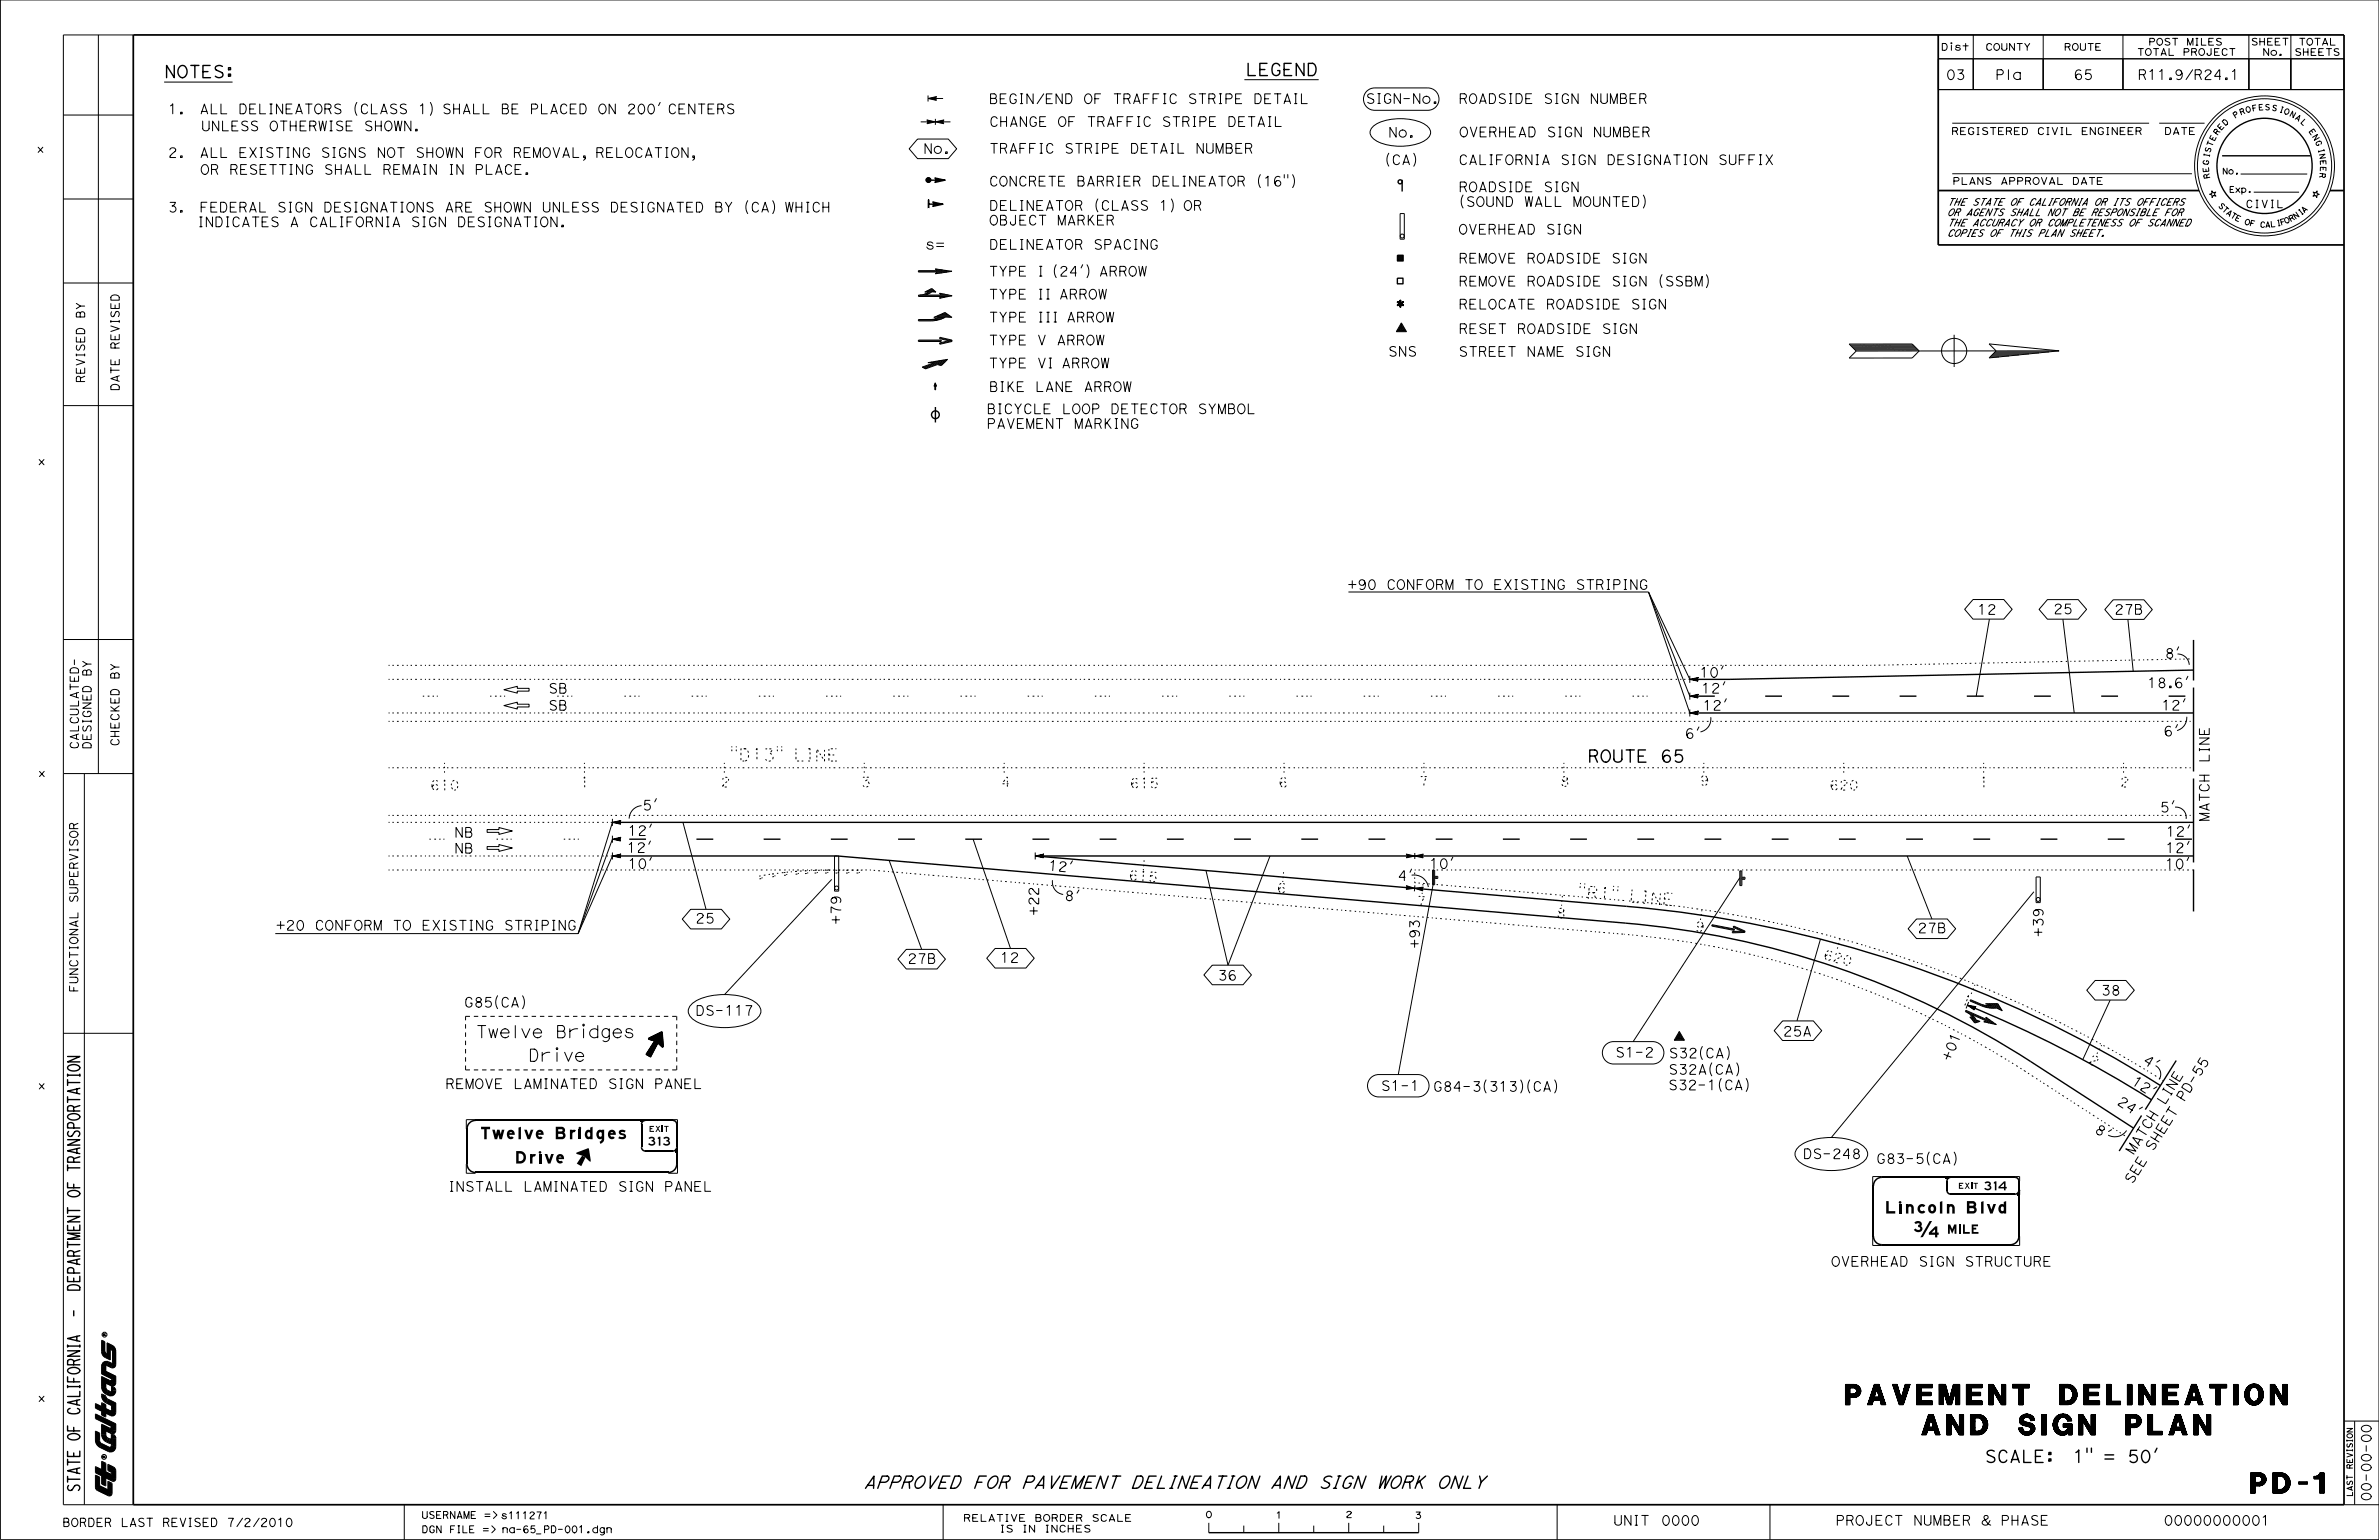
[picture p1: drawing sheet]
<svg xmlns="http://www.w3.org/2000/svg" width="432mm" height="279mm" viewBox="0 0 432 279" stroke-linecap="round" stroke-linejoin="round" font-family="sans-serif">
<defs><g id="words">
<g font-size="3.7">
<text x="335" y="254.9">PAVEMENT DELINEATION</text>
<text x="348.8" y="260.3">AND SIGN PLAN</text>
<text x="408.5" y="270.9">PD-1</text>
</g>
<g font-size="2.2">
<text x="29.8" y="14.1">NOTES:</text>
<text x="226.1" y="13.7">LEGEND</text>
<text x="132.4" y="138.1">&quot;D13&quot; LINE</text>
<text x="288.2" y="138.3">ROUTE 65</text>
<text x="286.2" y="162.8" transform="rotate(5 286.2 162.8)">&quot; R 1 &quot;</text>
<text x="295.6" y="163.6" transform="rotate(5 295.6 163.6)">L I N E</text>
<text x="86.3" y="188.3">Twelve Bridges</text>
<text x="95.9" y="192.6">Drive</text>
<text x="87.3" y="206.6">Tw el</text>
<text x="95.1" y="206.6">ve Bri</text>
<text x="106.1" y="206.6">dges</text>
<text x="93.7" y="211.1">Dri</text>
<text x="98.8" y="211.1">ve</text>
<text x="342.4" y="220.1">Lincoln Bl</text>
<text x="360.6" y="220.1">vd</text>
<text x="360.2" y="265.3">SCALE:</text>
<text x="377.9" y="265.3">1&quot; = 50’</text>
<text x="156.7" y="270">APPROVED FOR PAVEMENT DELINEATION AND SIGN WORK ONLY</text>
</g>
<g font-size="1.8">
<text x="353.2" y="14.4">03</text>
<text x="362.2" y="14.4">Pla</text>
<text x="376.4" y="14.4">65</text>
<text x="388" y="14.4">R11.9/R24.1</text>
<text x="30.5" y="20.6">1.</text>
<text x="34.4" y="20.6">ALL DELINEATORS (CLASS 1) SHALL BE PLACED ON 200’ CENTERS</text>
<text x="36.5" y="23.7">UNLESS OTHERWISE SHOWN.</text>
<text x="179.5" y="18.8">BEGIN/END OF TRAFFIC STRIPE DETAIL</text>
<text x="179.5" y="22.9">CHANGE OF TRAFFIC STRIPE DETAIL</text>
<text x="247.9" y="18.8">SIGN-No.</text>
<text x="264.7" y="18.8">ROADSIDE SIGN NUMBER</text>
<text x="30.5" y="28.6">2.</text>
<text x="34.2" y="28.6">ALL EXISTING SIGNS NOT SHOWN FOR REMOVAL, RELOCATION,</text>
<text x="167.6" y="27.8">No.</text>
<text x="179.5" y="27.8">TRAFFIC STRIPE DETAIL NUMBER</text>
<text x="251.3" y="29.9">(CA)</text>
<text x="252" y="24.9">No.</text>
<text x="264.7" y="29.9">CALIFORNIA SIGN DESIGNATION SUFFIX</text>
<text x="264.8" y="24.8">OVERHEAD SIGN NUMBER</text>
<text x="36.3" y="31.6">OR RESETTING SHALL REMAIN IN PLACE.</text>
<text x="179.5" y="33.8">CONCRETE BARRIER DELINEATOR (16&quot;)</text>
<text x="264.7" y="34.8">ROADSIDE SIGN</text>
<text x="30.5" y="38.5">3.</text>
<text x="34.2" y="38.5">FEDERAL SIGN DESIGNATIONS ARE SHOWN UNLESS DESIGNATED BY (CA) WHICH</text>
<text x="179.5" y="40.8">OBJECT MARKER</text>
<text x="179.5" y="38.2">DELINEATOR (CLASS 1) OR</text>
<text x="264.7" y="37.5">(SOUND WALL MOUNTED)</text>
<text x="168" y="45.2">s=</text>
<text x="179.5" y="45.2">DELINEATOR SPACING</text>
<text x="264.7" y="42.5">OVERHEAD SIGN</text>
<text x="264.7" y="47.7">REMOVE ROADSIDE SIGN</text>
<text x="179.4" y="50.1">TYPE I (24’) ARROW</text>
<text x="264.7" y="51.9">REMOVE ROADSIDE SIGN (SSBM)</text>
<text x="179.4" y="54.3">TYPE II ARROW</text>
<text x="179.4" y="58.4">TYPE III ARROW</text>
<text x="264.7" y="56.1">RELOCATE ROADSIDE SIGN</text>
<text x="179.4" y="62.6">TYPE V ARROW</text>
<text x="251.9" y="64.6">SNS</text>
<text x="264.7" y="64.7">STREET NAME SIGN</text>
<text x="264.7" y="60.5">RESET ROADSIDE SIGN</text>
<text x="179.4" y="66.8">TYPE VI ARROW</text>
<text x="179.5" y="71">BIKE LANE ARROW</text>
<text x="179.1" y="77.7">PAVEMENT MARKING</text>
<text x="179.1" y="75.1">BICYCLE LOOP DETECTOR SYMBOL</text>
<text x="244.6" y="106.9">+90 CONFORM TO EXISTING STRIPING</text>
<text x="358.9" y="111.5">12</text>
<text x="372.7" y="111.4">25</text>
<text x="383.7" y="111.4">27B</text>
<text x="392.9" y="119.4">8’</text>
<text x="99.5" y="125.8">SB</text>
<text x="308.5" y="122.9">10’</text>
<text x="308.8" y="125.7">12’</text>
<text x="389.7" y="124.8">18.6’</text>
<text x="99.5" y="128.9">SB</text>
<text x="309" y="128.8">12’</text>
<text x="392.3" y="128.8">12’</text>
<text x="305.8" y="134">6’</text>
<text x="392.7" y="133.5">6’</text>
<text x="78.1" y="143.3">610</text>
<text x="105.2" y="142.8">1</text>
<text x="130.8" y="142.8">2</text>
<text x="156.3" y="142.8">3</text>
<text x="181.6" y="142.8">4</text>
<text x="205.1" y="143">615</text>
<text x="232" y="142.8">6</text>
<text x="257.6" y="142.7">7</text>
<text x="283.1" y="142.7">8</text>
<text x="308.5" y="142.5">9</text>
<text x="332" y="143.3">620</text>
<text x="359.2" y="142.8">1</text>
<text x="384.8" y="142.8">2</text>
<text x="401" y="138.4" transform="rotate(-90 401 138.4)">LINE</text>
<text x="116.6" y="147">5’</text>
<text x="392" y="147.3">5’</text>
<text x="401" y="149.1" transform="rotate(-90 401 149.1)">MATCH</text>
<text x="82.4" y="154.8">NB</text>
<text x="82.4" y="151.9">NB</text>
<text x="113.7" y="154.7">12’</text>
<text x="113.9" y="151.6">12’</text>
<text x="393" y="154.7">12’</text>
<text x="393.1" y="151.7">12’</text>
<text x="113.9" y="157.6">10’</text>
<text x="190.2" y="157.9" transform="rotate(5 190.2 157.9)">1 2 ’</text>
<text x="204.8" y="159.6" transform="rotate(5 204.8 159.6)">6 1 5</text>
<text x="231.7" y="161.9" transform="rotate(5 231.7 161.9)">6</text>
<text x="259.4" y="157.6">10’</text>
<text x="392.9" y="157.6">10’</text>
<text x="126.2" y="167.5">25</text>
<text x="152.6" y="167.7" transform="rotate(-90 152.6 167.7)">+79</text>
<text x="188.5" y="166.1" transform="rotate(-90 188.5 166.1)">+22</text>
<text x="193.1" y="163.3" transform="rotate(5 193.1 163.3)">8 ’</text>
<text x="257" y="164.3" transform="rotate(5 257 164.3)">7</text>
<text x="282.4" y="166.5" transform="rotate(5 282.4 166.5)">8</text>
<text x="50.1" y="168.8">+20 CONFORM TO EXISTING STRIPING</text>
<text x="257.6" y="172.1" transform="rotate(-90 257.6 172.1)">+93</text>
<text x="307.5" y="168.9" transform="rotate(8 307.5 168.9)">9</text>
<text x="330.8" y="174" transform="rotate(15 330.8 174)">6 2 0</text>
<text x="348" y="169.2">27B</text>
<text x="370.8" y="170" transform="rotate(-90 370.8 170)">+39</text>
<text x="164.7" y="174.8">27B</text>
<text x="181.5" y="174.6">12</text>
<text x="221" y="177.8">36</text>
<text x="84.2" y="182.7">G85(CA)</text>
<text x="126.2" y="184.2">DS-117</text>
<text x="355.8" y="182" transform="rotate(22 355.8 182)">1</text>
<text x="381.3" y="180.5">38</text>
<text x="293.2" y="191.8">S1-2</text>
<text x="302.9" y="191.9">S32(CA)</text>
<text x="323.6" y="188">25A</text>
<text x="80.8" y="197.5">REMOVE LAMINATED SIGN PANEL</text>
<text x="250.6" y="197.9">S1-1</text>
<text x="302.8" y="197.7">S32-1(CA)</text>
<text x="302.8" y="194.9">S32A(CA)</text>
<text x="354" y="192.7" transform="rotate(-68 354 192.7)">+ 0 1</text>
<text x="378.9" y="192.8" transform="rotate(29 378.9 192.8)">2</text>
<text x="386.7" y="196.6" transform="rotate(33 386.7 196.6)">1</text>
<text x="388.2" y="197.5" transform="rotate(33 388.2 197.5)">2 ’</text>
<text x="388.8" y="192.8" transform="rotate(31 388.8 192.8)">4 ’</text>
<text x="399.2" y="195.5" transform="rotate(-58 399.2 195.5)">5 5</text>
<text x="260.1" y="198">G84-3(313)(CA)</text>
<text x="384.1" y="200.3" transform="rotate(33 384.1 200.3)">2 4 ’</text>
<text x="392.9" y="200.6" transform="rotate(-58 392.9 200.6)">L I N E</text>
<text x="396.4" y="200" transform="rotate(-58 396.4 200)">P D -</text>
<text x="380" y="205.3" transform="rotate(33 380 205.3)">8 ’</text>
<text x="387.2" y="209.6" transform="rotate(-58 387.2 209.6)">MA T C H</text>
<text x="390.7" y="209" transform="rotate(-58 390.7 209)">S H E E T</text>
<text x="327.2" y="210.2">DS-248</text>
<text x="340.5" y="211.1">G83-5(CA)</text>
<text x="387" y="214.9" transform="rotate(-58 387 214.9)">S E E</text>
<text x="81.3" y="216.1">INSTALL LAMINATED SIGN PANEL</text>
<text x="332.3" y="229.7">OVERHEAD SIGN STRUCTURE</text>
<text x="430.4" y="272.4" transform="rotate(-90 430.4 272.4)">00-00-00</text>
<text x="292.8" y="276.7">UNIT</text>
<text x="301.5" y="276.7">0000</text>
<text x="333.2" y="276.7">PROJECT NUMBER &amp; PHASE</text>
<text x="392.7" y="276.7">00000000001</text>
</g>
<g font-size="1.7">
<text x="117.6" y="207.9">313</text>
<text x="360.1" y="216">31</text>
<text x="362.7" y="216">4</text>
<text x="353.6" y="223.8">M I</text>
<text x="356.3" y="223.8">LE</text>
</g>
<g font-size="1.5">
<text x="15.4" y="57.8" transform="rotate(-90 15.4 57.8)">BY</text>
<text x="21.6" y="63.4" transform="rotate(-90 21.6 63.4)">REVISED</text>
<text x="15.4" y="69.5" transform="rotate(-90 15.4 69.5)">REVISED</text>
<text x="21.6" y="71" transform="rotate(-90 21.6 71)">DATE</text>
<text x="16.5" y="122.7" transform="rotate(-90 16.5 122.7)">BY</text>
<text x="21.6" y="123.3" transform="rotate(-90 21.6 123.3)">BY</text>
<text x="14.3" y="136" transform="rotate(-90 14.3 136)">CALCULATED-</text>
<text x="16.5" y="136" transform="rotate(-90 16.5 136)">DESIGNED</text>
<text x="21.6" y="135.4" transform="rotate(-90 21.6 135.4)">CHECKED</text>
<text x="14.1" y="163.8" transform="rotate(-90 14.1 163.8)">SUPERVISOR</text>
<text x="14.1" y="180.1" transform="rotate(-90 14.1 180.1)">FUNCTIONAL</text>
<text x="11.3" y="277">BORDER LAST REVISED 7/2/2010</text>
</g>
<text font-size="1.4" x="407.6" y="37.7">CIVIL</text>
<g font-size="1.3">
<text x="6.9" y="27.6">x</text>
<text x="354.1" y="24.4">REGISTERED CIVIL ENGINEER</text>
<text x="392.8" y="24.4">DATE</text>
<text x="354.4" y="33.5">PLANS APPROVAL DATE</text>
<text x="6.9" y="84.3">x</text>
<text x="7" y="140.9">x</text>
<text x="6.9" y="197.6">x</text>
<text x="6.9" y="254.3">x</text>
<text x="76.5" y="275.5">USERNAME =&gt; s111271</text>
<text x="76.5" y="278.1">DGN FILE =&gt;</text>
<text x="91.1" y="278.1">na-65_PD-001.dgn</text>
<text x="174.8" y="276">RELATIVE BORDER SCALE</text>
<text x="181.4" y="278">IS IN INCHES</text>
</g>
<g font-size="1.2">
<text x="352.3" y="9.1">Dist</text>
<text x="360.3" y="9.1">COUNTY</text>
<text x="374.6" y="9.1">ROUTE</text>
<text x="387.9" y="10.1">TOTAL PROJECT</text>
<text x="389.9" y="8.2">POST MILES</text>
<text x="408.5" y="8.2">SHEET</text>
<text x="410.6" y="10.1">No.</text>
<text x="416.4" y="10.1">SHEETS</text>
<text x="417.2" y="8.2">TOTAL</text>
<text x="353.4" y="41">THE ACCURACY OR COMPLETENESS OF SCANNED</text>
<text x="353.4" y="39.1">OR AGENTS SHALL NOT BE RESPONSIBLE FOR</text>
<text x="353.4" y="37.3">THE STATE OF CALIFORNIA OR ITS OFFICERS</text>
<text x="353.4" y="42.9">COPIES OF THIS PLAN SHEET.</text>
<text x="218.7" y="275.4">0</text>
<text x="231.5" y="275.5">1</text>
<text x="244.2" y="275.3">2</text>
<text x="256.7" y="275.5">3</text>
</g>
<g font-size="1.1">
<text x="403.3" y="31.6">No.</text>
<text x="404.6" y="34.9">Exp.</text>
<text x="117.9" y="205.4">EXI</text>
<text x="120.5" y="205.4">T</text>
<text x="355.6" y="215.7">EXI</text>
<text x="358.2" y="215.7">T</text>
</g>
<g font-size="1">
<text x="403.1" y="23.7" transform="rotate(-47 403.1 23.7)">E</text>
<text x="403.9" y="22.9" transform="rotate(-42 403.9 22.9)">D</text>
<text x="405.6" y="21.5" transform="rotate(-31 405.6 21.5)">P</text>
<text x="406.7" y="20.9" transform="rotate(-20 406.7 20.9)">R</text>
<text x="407.7" y="20.5" transform="rotate(-15 407.7 20.5)">O</text>
<text x="408.8" y="20.2" transform="rotate(-10 408.8 20.2)">F</text>
<text x="409.9" y="20" transform="rotate(-4 409.9 20)">E</text>
<text x="411" y="19.9" transform="rotate(1 411 19.9)">S</text>
<text x="412.3" y="20" transform="rotate(12 412.3 20)">S</text>
<text x="413.5" y="20.2" transform="rotate(17 413.5 20.2)">I</text>
<text x="414.4" y="20.5" transform="rotate(22 414.4 20.5)">O</text>
<text x="415.5" y="21" transform="rotate(28 415.5 21)">N</text>
<text x="416.5" y="21.5" transform="rotate(33 416.5 21.5)">A</text>
<text x="417.5" y="22.2" transform="rotate(44 417.5 22.2)">L</text>
<text x="419" y="23.8" transform="rotate(55 419 23.8)">E</text>
<text x="401" y="28.7" transform="rotate(-79 401 28.7)">I</text>
<text x="401.1" y="27.8" transform="rotate(-74 401.1 27.8)">S</text>
<text x="401.4" y="26.7" transform="rotate(-69 401.4 26.7)">T</text>
<text x="401.9" y="25.7" transform="rotate(-63 401.9 25.7)">E</text>
<text x="402.4" y="24.6" transform="rotate(-53 402.4 24.6)">R</text>
<text x="419.7" y="24.7" transform="rotate(60 419.7 24.7)">N</text>
<text x="420.2" y="25.7" transform="rotate(65 420.2 25.7)">G</text>
<text x="420.7" y="27" transform="rotate(76 420.7 27)">I</text>
<text x="421" y="27.9" transform="rotate(81 421 27.9)">N</text>
<text x="421.1" y="29" transform="rotate(87 421.1 29)">E</text>
<text x="400.8" y="30" transform="rotate(-85 400.8 30)">G</text>
<text x="400.9" y="31.2" transform="rotate(-96 400.9 31.2)">E</text>
<text x="401.1" y="32.3" transform="rotate(-101 401.1 32.3)">R</text>
<text x="421.1" y="31.3" transform="rotate(98 421.1 31.3)">R</text>
<text x="421.2" y="30.2" transform="rotate(92 421.2 30.2)">E</text>
<text x="402.6" y="37.4" transform="rotate(46 402.6 37.4)">S</text>
<text x="403.2" y="38.1" transform="rotate(41 403.2 38.1)">T</text>
<text x="404" y="38.8" transform="rotate(37 404 38.8)">A</text>
<text x="404.7" y="39.3" transform="rotate(32 404.7 39.3)">T</text>
<text x="405.5" y="39.8" transform="rotate(27 405.5 39.8)">E</text>
<text x="407.3" y="40.6" transform="rotate(18 407.3 40.6)">O</text>
<text x="408.3" y="40.9" transform="rotate(13 408.3 40.9)">F</text>
<text x="410.2" y="41.2" transform="rotate(4 410.2 41.2)">C</text>
<text x="411.1" y="41.3" transform="rotate(-1 411.1 41.3)">A</text>
<text x="412.1" y="41.2" transform="rotate(-6 412.1 41.2)">L</text>
<text x="413.2" y="41" transform="rotate(-10 413.2 41)">I</text>
<text x="414" y="40.9" transform="rotate(-15 414 40.9)">F</text>
<text x="414.8" y="40.6" transform="rotate(-24 414.8 40.6)">O</text>
<text x="415.7" y="40.2" transform="rotate(-29 415.7 40.2)">R</text>
<text x="416.6" y="39.8" transform="rotate(-34 416.6 39.8)">N</text>
<text x="417.5" y="39.2" transform="rotate(-38 417.5 39.2)">I</text>
<text x="418.2" y="38.7" transform="rotate(-43 418.2 38.7)">A</text>
<text x="427" y="266.5" transform="rotate(-90 427 266.5)">REVISION</text>
<text x="427" y="271.6" transform="rotate(-90 427 271.6)">LAST</text>
</g>
<g font-size=".5">
<text x="19.2" y="242.4" transform="rotate(-90 19.2 242.4)">R</text>
<text x="19.1" y="264.6" transform="rotate(-90 19.1 264.6)">R</text>
</g>
</g></defs>
<g fill="none" stroke="#000" stroke-width=".18" stroke-dasharray=".2 .5 .3 .6 .3 .6 .3 .6" stroke-linecap="butt">
<path d="M70.5 139.3h327.6M70.5 130.9h327.6M70.5 120.7h269M70.5 123.3h236.2M70.5 129.4h236.2M79.5 126.3h-3.1M80.7 138.4v1.8M91.7 126.3h-3.1M103.9 126.3h-3.1M106.1 138.4v1.8M116.1 126.3h-3.1M128.3 126.3h-3.1"/>
<path d="M131.5 138.4v1.8M140.5 126.3h-3.1M152.7 126.3h-3.1M156.9 138.4v1.8M164.9 126.3h-3.1M177.1 126.3h-3.1M182.3 138.4v1.8M189.3 126.3h-3.1M201.5 126.3h-3.1M207.7 138.4v1.8M213.7 126.3h-3.1M225.9 126.3h-3.1"/>
<path d="M233.1 138.4v1.8M238.1 126.3h-3.1M250.3 126.3h-3.1M258.5 138.4v1.8M262.5 126.3h-3.1M274.7 126.3h-3.1M283.9 138.4v1.8M286.8 126.3h-3M299 126.3h-3M309.2 138.4v1.8M334.6 138.4v1.8M339.5 120.7l58.6-1.2"/>
<path d="M360 138.4v1.8M385.4 138.4v1.8M70.5 147.9h327.6M70.5 157.8h87.4M70.5 149.2h40.7M70.5 155.3h40.7M80.7 152.3h-3.1M92.9 152.3h-3.1M105.1 152.3h-3.1M138.3 159.4l-.1-.5-.5 .1 .1 .5 .5-.1M140.7 159l-.1-.5-.5 .1 .1 .5 .5-.1M142.8 158.8l-.1-.5h-.5l.1 .5h.5"/>
<path d="M144.9 158.6v-.5h-.5v.5h.5M146.6 158.5v-.5h-.5v.5h.5M148.3 158.4v-.5h-.5v.5h.5M150.3 158.4v-.5h-.6v.5h.6M150.3 157.9a67.4 67.4 0 0 0-12.3 1M152.2 158.4v-.5h-.6l.1 .5h.5M154.1 158.4v-.5h-.5v.5h.5M156 158.4v-.5h-.5v.5h.5M156.4 157.9h-6.1M157.9 157.8l136.9 11.7M207.5 157.9l.2-1.8M256.8 157.8h141.3"/>
<path d="M232.8 160l.2-1.8M256.8 160.1v-2.3M256.8 160.1l38.5 3.3M258.1 162.2l.2-1.8M283.4 164.3l.2-1.7M308.9 165.1l-.3 1.8M334 170.4l-.5 1.7M358.5 178.7l-.7 1.6M367.5 194.3l18.7 12.1M367.5 194.3a158.8 158.8 0 0 0-72.7-24.8M381.5 189.6l-.9 1.6M392.7 196.1a216.9 216.9 0 0 0-97.4-32.7"/>
</g>
<g fill="none" stroke="#000" stroke-width=".25">
<path d="M168.1 32.6v.2M168.2 32.4v.5M168.3 32.3v.7M168.3 32.3v.8M168.4 32.3v.8M168.5 32.2v.9M168.6 32.3v.8M168.7 32.3v.7M168.8 32.3v.7M168.9 32.4v.5M168.9 32.7h2.6l-1.8-.4 .2 .4-.2 .4 1.8-.4h-.8l-.9-.2 .9 .2-.9 .2M169.4 36.9l.9 .1-.9 .2 .9-.2 .8 .1-1.8-.5 .3 .4-.3 .4 1.8-.3-2.6-.1v.8v-1.5v.7"/>
<path d="M254.5 32.6v2.1M253.6 50.5h1v1h-1zM253.6 46.3h1.1v1h-1.1zM169.8 73.8v2.8M398.1 116.1v7.4M306.7 129.4h91.4M308.2 126.3h3M320.4 126.3h3M332.6 126.3h3M344.8 126.3h3M357 126.3h3M369.2 126.3h3"/>
<path d="M381.4 126.3h3M393.6 126.3h3.1M398.1 124.7v15.3M398.1 121.6l-84.1 1.7h-7.3M111.2 155.3h40.8l143 12.2a160.9 160.9 0 0 1 73.6 25.1l18.7 12.1M111.2 149.2h286.9M114.2 152.3h3.1M126.4 152.3h3.1M138.6 152.3h3.1M150.8 152.3h3.1M163 152.3h3.1M175.2 152.3h3.1"/>
<path d="M187.4 152.3h3.1M199.6 152.3h3M211.8 152.3h3M224 152.2h3M236.2 152.2h3M248.4 152.2h3M260.6 152.2h3M272.8 152.2h3M285 152.2h3M297.2 152.2h3M309.4 152.2h3M321.6 152.2h3"/>
<path d="M333.8 152.2h3M346 152.2h3M358.2 152.2h3M370.4 152.2h3M382.6 152.2h3M394.8 152.2h3M398.1 141.2v15.3M398.1 157.7v7.7M398.1 155.3h-210.2l107.3 9.1M295.2 164.4a215.9 215.9 0 0 1 96.9 32.5M12.3 194.9v.4M12.3 195.9v1"/>
<path d="M12.3 199v1M12.3 199.5h2.2M12.3 196.4h2.2M12.3 195.1h2.2M12.3 191.7h2.2l-2.2 1h2.2M12.4 193.5a1.46 1.46 0 0 1 2.1 .2 1.37 1.37 0 0 1-2.2 .1zM13.9 197.6v.8M14.5 194.9v.4M14.5 197.4l-2.2 .6 2.2 .5M357.1 182.4a212.8 212.8 0 0 1 33.4 17.1M395 192.4l-5.6 8.9M12.3 214.6v.9h2.2"/>
<path d="M12.3 211.4v1M12.3 219.1v1M12.3 219.6h2.2M12.3 211.9h2.2M12.3 206.8h2.2l-2.2 1h2.2M12.4 216.3a1.46 1.46 0 0 1 2.1 .3 1.37 1.37 0 0 1-2.2 0zM12.4 202.4a1.46 1.46 0 0 1 2.1 .2 1.37 1.37 0 0 1-2.2 .1zM12.4 205.3a.53 .53 0 0 0 .2 .9 .53 .53 0 0 0 .7-.5 .57 .57 0 0 1 .8-.5 .57 .57 0 0 1 .1 1M13.4 210.2a.61 .61 0 0 0-.6-.3 .61 .61 0 0 0-.5 .3v.7h2.2M13.4 200.9a.61 .61 0 0 0-.6-.3 .61 .61 0 0 0-.5 .3v.7h2.2M13.4 214.9v.6M13.4 204.6v-.6a.62 .62 0 0 0-.6-.3 .62 .62 0 0 0-.5 .3v.6h2.2"/>
<path d="M13.9 208.4v.8M14.5 208.3l-2.2 .5 2.2 .5M14.5 209.9l-1.1 .3v.7M14.5 200.6l-1.1 .3v.7M388.7 202.4l-4.1 6.4M12.3 225.3v1M12.3 225.8h2.2M12.3 220.7h2.2l-2.2 1h2.2M12.3 233.4a1.65 1.65 0 0 1 2.2 .2v.5h-2.2zM13.4 227.2a.61 .61 0 0 0-.6-.3 .61 .61 0 0 0-.5 .3v.7h2.2M13.4 237.8v.9M13.4 222.6v.6"/>
<path d="M13.4 231.9v.6M13.4 231v-.7a.62 .62 0 0 0-.6-.3 .62 .62 0 0 0-.5 .3v.7h2.2M13.9 228.5v.8M14.5 231.5v1h-2.2v-.9M14.5 228.4l-2.2 .5 2.2 .5M14.5 222.3v.9h-2.2v-.9M14.5 226.9l-1.1 .3v.7M14.5 223.7h-2.2l2.2 .6-2.2 .5h2.2M12.3 258.7v.9h2.2M12.3 249.8v.9h2.2M12.3 244v.4M12.3 251.4v.4"/>
<path d="M12.3 251.6h2.2M12.3 244.2h2.2M12.3 245.1h2.2l-2.2 1h2.2M12.4 248.4a1.46 1.46 0 0 1 2.1 .3 1.37 1.37 0 0 1-2.2 0zM12.7 255.5a.45 .45 0 0 0-.4 .5 .45 .45 0 0 0 .4 .4 1.64 1.64 0 0 0 1.8-.3l-.1-.3-.3-.3M13.4 247a.61 .61 0 0 0-.6-.4 .61 .61 0 0 0-.5 .4v.6h2.2M13.4 250.1v.6M13.4 259v.6M13.9 242.5v.7M13.9 254.1v.7M14.5 252.4v1h-2.2M14.5 244v.4"/>
<path d="M14.5 251.4v.4M14.5 253.9l-2.2 .6 2.2 .5M14.5 242.3l-2.2 .5 2.2 .6M14.5 246.6l-1.1 .4v.6M12.3 264.8v1M12.3 267.9v1M12.3 268.4h2.2M12.3 265.3h2.2M12.4 260.4a1.46 1.46 0 0 1 2.1 .3 1.37 1.37 0 0 1-2.2 0zM12.4 269.5a.53 .53 0 0 0 .2 .9 .53 .53 0 0 0 .7-.5 .57 .57 0 0 1 .8-.5 .57 .57 0 0 1 .1 1M13.4 263.6v.6M13.9 266.4v.8"/>
<path d="M14.5 266.3l-2.2 .5 2.2 .5M14.5 263.3v.9h-2.2v-.9M17.4 266.3v.8M17.4 267.8v2M18 268.1v1.6M18.6 265.3v3.9M19.1 265.6v3.8M19.7 265.9v.8M19.7 268.9v1.6M20.8 266.8l-.1 1.5M219.4 278.1h38.1M376.8 263.5l.5-.4v2.2"/>
<path d="M378.8 262.7v.8M379.6 262.7v.8M391.5 262.7l-.4 .8"/>
<circle cx="168.5" cy="32.7" r=".42"/>
<circle cx="254.1" cy="33" r=".37"/>
<circle cx="411" cy="30.1" r="8.6"/>
<circle cx="169.8" cy="75.2" r=".7"/>
</g>
<g fill="none" stroke="#000" stroke-width=".18">
<path d="M.1 0h431.7v279.3h-431.7zM17.9 6.3v134M24.2 6.3h-12.7v266.7h12.7M29.8 14.9h12.4M64.8 18.6a2.22 2.22 0 0 0 0 2.3M78.1 18.6a2.22 2.22 0 0 1 0 2.3M119.8 18.6l-.3 .6M168.4 17.9h2.8M168.4 17.3v1.1M169.5 17.9h.3M169.8 17.8l-.3 .1M169.9 17.7l-.7 .2 .7 .1"/>
<path d="M169.9 17.7l-.1 .2 .2 .3-1.6-.3M169.9 17.7l.1-.2-1.6 .4M169.9 17.6l-1.1 .3 1.1 .2M225.9 14.5h13.4M248.1 16.5a2.03 2.03 0 0 1 1.4-.5h9.7a2.03 2.03 0 0 1 2 2 2.03 2.03 0 0 1-2 2h-9.7a2.03 2.03 0 0 1-1.9-1.2 2.03 2.03 0 0 1 .5-2.3zM351.8 10.7h73.6v5.6h-73.6zM354.2 8.2v.9M358.2 6.3v10M370.9 6.3v10M385.3 6.3v10M408.2 6.3v10M415.8 6.3v10"/>
<path d="M11.5 20.9h12.7M11.5 36.1h12.7M166.5 25.2h5.6l1.5 1.8-1.5 1.8h-5.6l-1.5-1.8zM167.1 22.1h5.4M168.3 21.9l1.1 .2-1.1 .3M168.3 21.9l.1 .2-.2 .3 1.6-.3M168.3 21.9l-.1-.1 1.6 .3M168.4 21.9l.7 .2-.7 .2M168.4 22l.3 .1-.3 .1M169.8 21.6v1.1M171.2 22l-.4 .1 .4 .1M171.2 21.9l-.7 .2 .7 .2"/>
<path d="M171.2 21.9l.1-.1-1.5 .3M171.2 21.9l-.1 .2 .2 .3-1.5-.3M171.3 21.9l-1.2 .2 1.2 .3M199.3 36.1a2.22 2.22 0 0 0 0 2.3M212.6 36.1a2.22 2.22 0 0 1 0 2.3M228.8 31.7a2.22 2.22 0 0 0 0 2.3M233.1 31.7v.6M233.7 31.7v.6M234.6 31.7a2.22 2.22 0 0 1 0 2.3M249.3 22.9a9.4 9.4 0 0 1 7.3-1.1l1 .3a2.61 2.61 0 0 1 2.1 1.9 2.61 2.61 0 0 1-2.1 2 10.4 10.4 0 0 1-7.9-.5 1.5 1.5 0 0 1-.4-2.6zM254.1 38.7h.8v4.7h-.8zM265.5 35.4a2.22 2.22 0 0 0 0 2.3"/>
<path d="M298.3 35.4a2.22 2.22 0 0 1 0 2.3M354.3 31.5h43.5M354.3 22.4h35.8M391.9 22.4h8.2M401.5 34.6l.2 .4 .5-.2-.3 .4 .3 .4-.4-.1-.3 .3v-.4l-.5-.2 .5-.1zM403.3 28.3h16.1M406.7 31.6h12.1M409.1 34.9h8.2M419.8 34.8l.5 .2 .3-.4-.1 .5 .5 .2-.5 .1v.4l-.2-.3-.5 .1 .3-.4zM11.5 51.3h12.7M166.7 49.2h6.1M166.7 58.1h3.4"/>
<path d="M166.7 53.7h6.1M167 53.5a2.18 2.18 0 0 0 1.5-.6l-.6 .1 1.2-.7 .8 .7-.8-.1-1.1 .6M167.7 53.4h.6M168.1 53.3h.5M168.1 52.9h1.6M168.3 53.1h.6M168.4 52.7h1.2M168.4 53h.6M168.6 52.6h.8M168.9 52.5h.4M169 58l1.2-.3 .3-.2-1 .1 2-.9 1.3 .9-1.1-.1-1.3 .5a10.9 10.9 0 0 1-3.7 .2v-.2h3.9M169.7 57.8h1.3"/>
<path d="M169.8 57.5h2.8M169.8 48.8h.3M169.8 49.6h.3M169.9 49h1.2M169.9 49.5h1.1M170.1 57.7h1.1M170.1 57.3h2.3M170.1 49.1l-.4-.3 3.1 .4M170.3 57.6h1.2M170.4 57.2h1.8M170.6 53.3h.2M170.6 54.1h.2"/>
<path d="M170.7 57.1h1.4M170.7 53.9h.8M170.7 53.4h.8M170.8 53.5l-.3-.3 2.3 .5M171 57h.9M171.2 56.8h.5M171.9 49.1h-5.2v.3h5.2M172.1 53.5h-5.4v.3h5.4M172.8 49.2l-3.1 .5 .4-.3M172.8 53.7l-2.3 .4 .3-.3M191.7 48a2.22 2.22 0 0 0 0 2.4M196.5 48l-.3 .6"/>
<path d="M197.3 48a2.22 2.22 0 0 1 0 2.4M253.7 46.3l-.1 .1M253.9 46.3l-.3 .2M254 46.3l-.4 .3M254.1 46.3l-.5 .5M254.2 59.8h.4M254.2 59.8l-.8 .4M254.2 55.1l.5-.3-.5 .3v-.6v.6l-.5-.3 .5 .3-.5 .3 .5-.3v.5v-.5l.5 .3-.5-.3 .5-.3-.5 .3v-.6v.6l-.5-.3 .4 .3-.4 .3 .5-.3v.6v-.6l.5 .3-.4-.3 .4-.3v-.1l-.5 .3v-.5h-.1v.5l-.4-.3-.1 .1 .5 .3-.5 .3h.1l.4-.2v.5h.1v-.5l.5 .3 .1-.2-.5-.2 .5-.2-.1-.2-.4 .3v-.5h-.2v.5l-.4-.3-.1 .2 .4 .2-.4 .2 .1 .2 .4-.3v.5h.2v-.5l.4 .3M254.2 46.3l-.6 .6M254.2 59.7h.3M254.3 59.6h.1M254.3 46.3l-.7 .7"/>
<path d="M254.4 58.6v.8M254.4 59.4l-.2 .4M254.4 59.4l.2 .4M254.4 58.6l-1 1.6M254.4 58.8l.7 1.3h-1.5zM254.4 59.2l.3 .7h-.7zM254.4 58.6l.9 1.6M254.4 59l.5 1h-1.1zM254.4 46.3l-.8 .8M254.6 59.8l.7 .4M254.6 46.3l-1 .9M254.7 47.1l-.3 .2"/>
<path d="M254.7 46.9l-.4 .4M254.7 46.8l-.6 .5M254.7 46.7l-.7 .6M254.7 47.3h-.1M254.7 46.6l-.8 .7M254.7 46.5l-.9 .8M254.7 46.3l-1 1M254.7 47.2l-.2 .1M301.7 49.8a2.22 2.22 0 0 0 0 2.4M309.7 49.8a2.22 2.22 0 0 1 0 2.4M11.5 73.6h12.7M166.7 61.7h4.1v.3h-4.1z"/>
<path d="M166.7 61.8h4.1M169.2 65.7l-.4 .1M169.6 70v.1M169.6 69.8v.3M169.7 69.6v1.1h.1v-1.1M169.8 69.5l-.3 .6 .2-.1M169.8 69.5v1.2M169.8 69.5l.2 .6-.2-.1M169.9 69.8v.3M169.9 70v.1M169.9 65.5l-.7 .3M170.6 61.3l2.2 .5"/>
<path d="M170.6 65.4l-3.2 1.2 .6 .3 2.2-.8M170.6 61.2l2.2 .5v.3l-2.2 .5-.1-.3 1.7-.4-1.7-.4zM171.1 66.1l-.5 .2M171.3 65.3l-3.8 1.4M171.3 65.8l-.9 .4M171.6 65.6l-1.4 .5M171.8 65.4l-3.9 1.4M172 65.2l-1.2 1.1-.6-.2M172 65.2l-3.6 .6h1.1M172 65.2l-4.3 1.6M172.2 61.8h.6M172.8 61.8l-2.2 .5"/>
<path d="M253.4 60.2h1.9M335.6 62.4h11.5l1.2 1.3-1.2 1.2-11.5 .1 1.3-1.3zM347.2 62.6h-11.4M347.4 62.8h-11.4M347.6 63h-11.4M347.8 63.1h-11.4M348 63.3h-11.5M348.2 63.5h-11.5M354.7 60.7v5.9M361 62.4l12.7 1.3-12.7 1.2 1.3-1.2zM361.2 64.8h1.7M364.7 64.6h-3.3"/>
<path d="M366.5 64.4h-4.9M368.3 64.2h-6.5M370.1 64h-8.2M371.9 63.8h-9.8M373.7 63.7h-36.8M11.5 116h12.7M244.7 107.4h54.5M299.2 107.4l7.5 22M299.2 107.4l7.5 18.9M299.2 107.4l7.5 15.9M358.1 108.8h5.6l1.5 1.7-1.5 1.8h-5.6l-1.5-1.8zM361.1 112.3l-2.4 14"/>
<path d="M371.6 108.8h5.6l1.5 1.8-1.5 1.7h-5.6l-1.5-1.7zM374.4 112.3l2.1 17.1M383.6 108.8h5.5l1.6 1.8-1.6 1.8h-5.5l-1.6-1.8zM386.2 112.4l1 9.4M395.4 117.3l-.3 .6M91.5 128l2.4-.6v.4h2.1v.5h-2.1v.3zM91.5 125.1l2.4-.6v.4h2.1v.5h-2.1v.4zM306.7 123.3l1.5-.4-1.1 .4 1.1 .2-.8-.2 .7-.2-.4 .2h.3l.2-.4-.2 .4 .2 .3zM306.7 129.4l1.5-.4-1.1 .4 1.1 .2-.8-.2 .7-.2-.4 .2h.3l.2-.4-.2 .4 .2 .3zM306.7 126.3l1.5-.3-1.1 .3 1.1 .3-.8-.3 .7-.1-.4 .1 .3 .1 .2-.4-.2 .3 .2 .3zM306.7 122.6v1.3M306.7 125.7v1.2"/>
<path d="M306.7 128.7v1.3M308.4 131.9l-.3 .6M312.8 120.8l-.3 .6M313.1 123.7l-.3 .6M313.3 126.8l-.3 .6M395.2 131.4l-.3 .6M396.6 126.8l-.3 .5M397.1 122.7l-.3 .6M11.5 140.3h12.7M15.3 140.3v132.7M88.4 153.6h2.2v-.4l2.4 .6-2.4 .7v-.4h-2.2zM88.4 150.5h2.2v-.4l2.4 .7-2.4 .6v-.4h-2.2z"/>
<path d="M111.2 148.6v1.2M111.2 151.6v1.3M111.2 154.7v1.2M111.2 149.2l-6.3 20.2M111.2 155.3l-6.3 14.1M111.2 152.3l-6.3 17.1M111.2 149.2l1.5-.3-1.2 .3 1.1 .2-.8-.2 .8-.2-.4 .2 .3 .1 .2-.4-.2 .3 .2 .3zM111.2 155.3l1.5-.3-1.2 .3 1.1 .2-.8-.2 .8-.2-.4 .2 .3 .1 .2-.4-.2 .3 .2 .3zM111.2 152.3l1.5-.4-1.2 .4 1.1 .2-.8-.2 .8-.2-.4 .2h.3l.2-.4-.2 .4 .2 .3zM118.1 152.6l-.3 .6M118.2 149.5l-.3 .6M118.2 155.5l-.3 .6"/>
<path d="M119.1 144.9l-.3 .6M124 149.2l4.2 15.8M151 159.5l-19.5 20.9M151.5 155.3h.7v6.4h-.7zM161.4 156.1l5.9 16.1M176.6 152.3l6.8 19.8M187.9 155.3l1.5-.3-1.2 .3 1.1 .2-.7-.2 .7-.2-.4 .2 .3 .1 .2-.4-.2 .3 .2 .3zM187.9 154.7v1.2M230.5 155.3l-7.6 19.8-4-17.2M255 159.2h-1l.8-1.2h.1v1.8M255.3 155l1.1 .3-1.1 .3M255.4 155.1l.7 .2"/>
<path d="M255.4 155.2l.3 .1-.3 .1M255.5 155.3h2.6M255.5 155.3l-.3-.3 3.1 .6-.2-.3M256.1 155.3l-.7 .2M256.2 157.7l-.3 .6M256.8 154.8v1M258.1 155.3l.2-.3-3.1 .6 .3-.3M258.2 155.2l-.4 .1 .4 .1M258.2 155.1l-.7 .2 .7 .2M258.3 155l-1.2 .3 1.2 .3M263.7 155.5l-.3 .6M315.8 159.3l-19.4 29.7"/>
<path d="M346.2 155.3l4.5 11.4M369.6 159.1h.7v4.7h-.7zM394.6 145.3l-.3 .5M397.3 155.5l-.3 .6M397.3 152.6l-.3 .6M397.4 149.7l-.3 .5M50 169.4h54.9M125.4 165h5.5l1.6 1.8-1.6 1.7h-5.5l-1.6-1.7zM164.5 172.2h5.6l1.5 1.8-1.5 1.8h-5.6l-1.5-1.8zM180.6 172.1h5.6l1.5 1.8-1.5 1.7h-5.6l-1.5-1.7zM195.8 161.5l-.3 .5M220 175.1h5.6l1.5 1.8-1.5 1.8h-5.6l-1.5-1.8z"/>
<path d="M255.3 160.8l1.1 .3-1.1 .2M255.4 160.9l.7 .2-.8 .1M255.4 161l.3 .1h-.3M255.4 161l-.2 .4 1.6-.2M255.4 161l1.4 .2M255.4 161l-.1-.3 1.5 .5M256.8 161.2l1.5 .4-.2-.3M256.8 161.2l1.3 .1M256.8 160.6l-.1 1.1M258.1 161.2l-.3 .1h.3M258.2 161.1l-.7 .1 .7 .2M258.2 161.1l.1-.1-1.5 .2"/>
<path d="M258.2 161.1l-.1 .2M258.3 161l-1.2 .2 1.1 .3M260.1 160.3l-6.3 34.7M310.7 167.9l4.1 .8M310.7 167.8l4.1 .8v.2l-4.1-.8zM314.6 168.1l2.1 .9M314.7 168l2 .9v.3l-2.3 .1v-.3l1.7-.1-1.5-.7zM316.1 168.9l.6 .2h-2.3M330.4 170.4l-4.2 14.8M347.9 166.7h5.5l1.6 1.8-1.6 1.8h-5.5l-1.6-1.8zM369.2 161.8l-36.8 44.6M380.3 177.9h5.6l1.5 1.8-1.5 1.7h-5.6l-1.5-1.7z"/>
<path d="M11.5 187.5h12.7M84.5 185.8v.8M84.5 187.3v.8M84.5 188.8v.8M84.5 190.3v.8M84.5 191.8v.8M84.5 193.3v.8h.8M85.3 184.4h-.8v.7M86 184.4h.8M86 194.1h.8M87.5 184.4h.8M87.5 194.1h.8"/>
<path d="M89 184.4h.8M89 194.1h.8M90.5 184.4h.8M90.5 194.1h.8M92 184.4h.8M92 194.1h.8M93.5 184.4h.8M93.5 194.1h.8M95 184.4h.8M95 194.1h.8M96.5 184.4h.8M96.5 194.1h.8"/>
<path d="M98 184.4h.8M98 194.1h.8M99.5 184.4h.8M99.5 194.1h.8M101 184.4h.8M101 194.1h.8M101.1 191v1.6M102.5 184.4h.8M102.5 194.1h.8M104 184.4h.8M104 194.1h.8M105.5 184.4h.8"/>
<path d="M105.5 194.1h.8M105.9 186.7v1.6M107 184.4h.8M107 194.1h.8M108.5 184.4h.8M108.5 194.1h.8M110 184.4h.8M110 194.1h.8M111.5 184.4h.8M111.5 194.1h.8M113 184.4h.8M113 194.1h.8"/>
<path d="M114.5 184.4h.8M114.5 194.1h.8M116 184.4h.8M116 194.1h.8M117.3 191.2l.8 .5M117.3 191.2l.9 .5M117.4 191.1l.8 .5M117.4 191l.8 .5M117.4 191l.9 .5M117.4 191l.9 .4M117.5 190.9l.8 .5M117.5 184.4h.8"/>
<path d="M117.5 194.1h.8M117.5 190.8l.9 .5M117.6 190.7l.8 .6M117.6 190.7l.8 .5M117.6 190.7l.8 .4M117.7 190.6l.8 .5-.8-.5M117.7 188.4l1.6 .4 1.1 1.1M117.8 190.5l.7 .4M117.8 188.3l1.5 .5 1.1 1M117.8 190.4l.8 .5M117.8 190.4l.8 .4M117.8 188.3l1.5 .4"/>
<path d="M117.8 190.3l.8 .5M117.9 190.3l.7 .5M117.9 190.2l.8 .5M117.9 188.2l1.4 .4M118 190.2l.7 .4M118 188.2l1.4 .4M118 190.1l.7 .5M118 190.1l.8 .4M118 190l.8 .5M118.1 190l.7 .4M118.1 188.2l1.3 .4M118.1 188.2l1.3 .3 1 1-1-1"/>
<path d="M118.1 189.9l.8 .4-.8-.4M118.1 188.1l1.3 .4M118.2 189.8l.7 .5M118.2 188.1l1.2 .4M118.2 191.6l-.9-.5 .9 .5M118.2 189.7l.8 .4M118.3 189.7l.7 .4M118.3 188.1l1.2 .3M118.3 189.6l.7 .4-.7-.4M118.3 191.3l-.8-.5 .8 .5M118.3 188l1.2 .4M118.4 189.5l.7 .4"/>
<path d="M118.4 188l1.1 .4 .9 .8M118.4 189.4l.7 .5-.7-.4M118.4 188l1.1 .3M118.5 189.4l.7 .4M118.5 188l1.1 .3M118.5 189.3l.7 .4M118.5 191l-.8-.5 .8 .5M118.5 189.3l.7 .4-.7-.4M118.5 189.2l.7 .4M118.6 187.9l1 .3M118.6 189.2l.6 .4M118.7 190.7l-.8-.5 .7 .5"/>
<path d="M118.7 187.9l.9 .3M118.7 187.9l.9 .2 .7 .7M118.7 189l.6 .4-.6-.4M118.7 188.9l.7 .4M118.8 187.8l.9 .3 .6 .7M118.8 188.9l-1.6 2.4 .9 .5 1.3-2.6M118.8 187.8l.9 .3 .6 .6M118.8 187.8l.9 .3M118.9 187.8l.8 .2M118.9 188.9l.4 .2M118.9 187.8l.8 .2 .6 .6M118.9 190.2l-.7-.4 .7 .4"/>
<path d="M119 187.7l.7 .2 .6 .6M119 184.4h.8M119 194.1h.8M119 187.7l.8 .2 .5 .6M119 188.9l.2 .1M119.1 187.7l.7 .2 .5 .5M119.1 187.7l.7 .2M119.1 189.8l-.7-.4 .7 .4M119.2 187.6l.6 .2 .5 .5M119.2 188.9l-1.5-.4 1.5 .4 1.1 1.1M119.2 188.9l1.1 1.1M119.2 187.6l.6 .2"/>
<path d="M119.2 188.8l1.2 1.2-1.2-1.1-1.5-.5 1.5 .4M119.3 187.6l.6 .2M119.3 188.7l1.1 1.1M119.3 188.7l1.1 1M119.3 187.6l.6 .1M119.3 189.4l-.7-.3 .7 .4M119.3 188.7l-1.4-.4 1.4 .4M119.3 188.6l1.1 1.1M119.4 188.6l1 1M119.4 187.5l.5 .2 .4 .3M119.4 189.3l-.6-.4 .6 .4M119.4 189.2l.8 .8 .2-.2"/>
<path d="M119.4 187.5l.5 .1M119.5 188.4l-1.2-.3 1.1 .4 1 .8M119.5 188.4l.9 .9M119.5 187.5l.4 .1M119.5 188.4l.9 .8M119.5 187.5l.4 .1 .4 .3M119.5 188.3l.9 .8M119.6 187.4l.4 .2 .3 .3M119.6 188.2l.7 .8M119.6 188.2l.7 .7M119.6 187.4l.4 .1 .3 .3M119.6 187.4l.7 .4"/>
<path d="M119.7 187.4l.6 .3M119.7 188.1l.6 .6M119.8 187.9l.5 .4M119.8 187.8l.5 .5M119.8 187.3l.4 .3M119.8 187.8l.5 .4M119.8 187.3l.4 .2M119.9 187.8l.4 .4M119.9 187.7l.4 .4M119.9 187.3l.3 .2M119.9 187.6l.4 .4M119.9 187.3h.2"/>
<path d="M119.9 187.6l.4 .3M120 187.2l.1 .1M120 187.2l.2 .2M120 187.2l-2.2 1.1v.3M120 187.2l.2 .1M120.1 187.2l.1 .1M120.1 187.3l.1 .1M120.2 187.3l.2 2.5M120.3 187.6l-.6-.2 .6 .3M120.5 184.4h.8M120.5 194.1h.8M122 184.4h.8"/>
<path d="M122 194.1h.8M122.8 184.4v.7M122.8 185.8v.8M122.8 187.3v.8M122.8 188.8v.8M122.8 190.3v.8M122.8 191.8v.8M122.8 193.3v.8M125.4 182.3a9 9 0 0 1 6.1-1.9 9.3 9.3 0 0 1 6.1 1.9 1.65 1.65 0 0 1-.4 2.6 11.9 11.9 0 0 1-9.1 1.1 4.4 4.4 0 0 1-3.1-2.2 1.58 1.58 0 0 1 .4-1.5zM248.8 195.5a2.03 2.03 0 0 1 1.4-.5h7.1a2.03 2.03 0 0 1 2.1 2 2.03 2.03 0 0 1-2.1 2h-7.1a2.03 2.03 0 0 1-1.8-1.2 2.03 2.03 0 0 1 .4-2.3zM269.7 195.9a2.22 2.22 0 0 0 0 2.4M276 195.9a2.22 2.22 0 0 1 0 2.4"/>
<path d="M277.7 195.9a2.22 2.22 0 0 0 0 2.4M282.2 195.9a2.22 2.22 0 0 1 0 2.4M291.4 189.6a2.03 2.03 0 0 1 1.5-.6h7.1a2.03 2.03 0 0 1 2 2 2.03 2.03 0 0 1-2 2h-7.1a2.03 2.03 0 0 1-1.9-1.2 2.03 2.03 0 0 1 .4-2.2zM303.9 188.7h1.8M304.6 188.3h.4M304.6 188.3l-.7 .4M304.7 188.2h.2M304.7 188.1h.2M304.8 188l.2 .3M304.8 187.1v.9M304.8 188l-.2 .3M304.8 187.3l.7 1.3h-1.4z"/>
<path d="M304.8 187.1l-.9 1.6M304.8 187.8l.4 .6h-.8zM304.8 187.1l.9 1.6M304.8 187.6l.6 .9h-1.2zM305 188.3l.7 .4M309 189.9a2.22 2.22 0 0 0 0 2.3M310.7 192.8a2.22 2.22 0 0 0 0 2.4M312.4 195.7a2.22 2.22 0 0 0 0 2.3M313.5 189.9a2.22 2.22 0 0 1 0 2.3M315.2 192.8a2.22 2.22 0 0 1 0 2.4M316.9 195.7a2.22 2.22 0 0 1 0 2.3M323.5 185.2h5.6l1.6 1.8-1.6 1.8h-5.6l-1.5-1.8z"/>
<path d="M356.8 183.4l5.5 2.5M356.9 183.6a2.16 2.16 0 0 1 1.2 1.2l-.6-.3 .9 1.1 1-.3-.7-.3-.8-.9M356.9 183.6l-.2-.1 .1-.2 3.7 1.6M356.9 183.6l1 .5M357.1 182.4l1.5 .2-1.2-.1 .9 .6-.6-.5 .7 .2h-.3l.2 .1 .3-.3-.3 .3 .1 .3zM357.6 181.6a10.9 10.9 0 0 0 3.4 1.3h1.4l1 .5-.8-1.3h-2.2l1 .3M357.6 184.1l.6 .2M357.6 181.5l3.2 1.3M357.7 181.4l3.5 1.5M357.7 184.7l1.5 .7M357.8 184.3l.5 .2M357.9 184.1l3.8 1.6"/>
<path d="M357.9 184.9l1.1 .5M358 184.5l.5 .3M358.1 184.7l.5 .3M358.1 185.2l.7 .3M358.3 185.4l.3 .1M359.8 182.3l.8 .1h.8M360.1 185.3l.3 .1M360.3 185.3l.7 .3M360.4 185.2l-.3 .2 2.2 .5M360.5 184.6l.2 .1M360.5 184.8l.7 .3M360.5 182.4l1.1 .5"/>
<path d="M360.5 184.9l-.1-.4 1.9 1.4M360.5 184.9l1.3 .6M360.7 182.1l2.6 1.1M360.8 182.4l1.1 .5M361 182.1l2.2 .9M361.1 182.4l1.1 .5M361.3 182.1l1.8 .7M361.7 182.1l1.3 .5M362 182.1l.8 .4M362.3 182.1l.4 .2M383 181.4l-5 10.8M84.6 211.2v1.7h1.7"/>
<path d="M86.3 203.1h-1.7v1.7M116.3 203.1h.8M116.3 203.1h.1M116.3 203.4h.1M116.3 203.4h.2M116.3 203.1l.3 .3M116.3 203.2l.2 .2M116.3 203.1l.2 .3M116.3 203.1v.1M116.3 203.1l.3 .2-.2-.2M116.3 203.1l.3 .2M116.4 203.1l.1 .3"/>
<path d="M116.4 203.1l.2 .3M116.4 203.1l-.1 .1M116.4 203.1l.2 .2M116.4 203.1l.2 .2 .2-.2M116.4 203.1l-.1 .2M116.4 203.1l-.1 .2 .2 .1-.2-.1M116.5 203.1l-.2 .2M116.5 203.4h.1M116.5 203.1l.2 .2M116.5 203.1l-.1 .3M116.6 203.1l-.3 .3M116.6 203.1l.1 .1"/>
<path d="M116.6 203.1l.2 .1M116.7 203.1l.1 .1M116.7 203.1l-.4 .3M116.7 203.3l-.2-.2-.2 .2M116.7 203.3l-.1-.2-.3 .3M116.7 203.1l-.3 .3-.1-.1M116.8 203.1l-.2 .3M116.8 203.1l.1 .1M116.8 203.1l-.3 .3-.2-.2M116.8 203.1l-.2 .2M116.8 203.1l-.1 .2M116.9 203.1l-.2 .1"/>
<path d="M116.9 203.1v.1M116.9 203.1l-.3 .2M116.9 203.1l-.1 .1M116.9 203.1l.1 .1M117 203.1h.1M117 203.1v.1M117 203.1l-.1 .1M117.1 203.1h.1M117.1 203.1h-.1M117.1 203.1v.1M122.1 203.1h.9v.9M122.7 209h.1"/>
<path d="M122.7 209v-.2l.2 .2M122.7 208.8h.1M122.7 208.8l.1 .2 .2-.1M122.7 208.8l.3 .2M122.7 208.8l.2 .2M122.7 208.9l.1 .1M122.7 208.9h.1M122.7 208.7l.3 .3M122.8 208.7l.2 .2M122.8 208.6l.2 .2-.2 .2M122.8 208.6l.2 .2M122.8 208.6l.2 .1"/>
<path d="M122.9 208.5l.1 .2-.3 .3M122.9 208.5l.1 .1M122.9 208.4l.1 .1M122.9 208.4h.1M122.9 208.3l.1 .1M123 208.3h.1M123 208.2h.1M123 208.2v.1M123 208.4h-.1M123 208.7l-.3 .3M123 208.4l-.2 .2M123 208.5l-.3 .3"/>
<path d="M123 208.5l-.3 .4 .1 .1M123 208.6l-.3 .3M123 208.6l-.3 .4M123 208.5l-.2 .1M123 208.3l-.1 .1M123 208.9l-.1 .1M123 208.3l-.1 .2M123 208.4l-.1 .2 .1 .1M123 208.9l-.2-.2 .2 .2M123 208.4l-.1 .1M123 208.1h.1M123 211.2v1.7h-1.7"/>
<path d="M123 208.1v.9M123 208.3h-.1M123 208.5l-.2 .2M123 209h.1M326.3 208.2a9 9 0 0 1 6.1-1.8 9.3 9.3 0 0 1 6.1 1.8 1.65 1.65 0 0 1-.4 2.7 11.9 11.9 0 0 1-9.1 1 4.4 4.4 0 0 1-3.1-2.1 1.58 1.58 0 0 1 .4-1.6zM341.6 213.5h-1.7v1.6M350.2 209a2.22 2.22 0 0 0 0 2.4M353.2 213.5h.1M353.2 213.7h.1M353.2 213.7h.3M353.2 213.5l.3 .2M353.2 213.6l.2 .1"/>
<path d="M353.2 213.5h.9M353.3 213.5h-.1M353.3 213.5l.2 .2M353.3 213.5l-.1 .1M353.4 213.5l.2 .1M353.4 213.5l-.2 .1 .2-.1M353.4 213.5l-.2 .1M353.4 213.5l.2 .1 .2-.1M353.4 213.5l-.2 .2h.1l.3-.2M353.5 213.7h.1M353.5 213.7h-.1M353.6 213.5l-.4 .2"/>
<path d="M353.6 213.5l.1 .1M353.6 213.5h.1M353.7 213.6l-.2-.1-.3 .2M353.7 213.5h.1M353.7 213.5l-.4 .2M353.7 213.6l-.2-.1 .2 .1M353.7 213.5l-.3 .2M353.8 213.5l-.4 .2M353.8 213.5l-.2 .1M353.8 213.5h.1M353.8 213.5l-.1 .1M353.8 213.5h-.1"/>
<path d="M353.9 213.5h.1M353.9 213.5h-.1M354 213.5h-.1M354 213.5h.1M354.1 213.5h.1M354.1 213.4v.1M354.7 209a2.22 2.22 0 0 1 0 2.4M365.7 213.5h.9v.8M366.3 216.6h.1M366.3 216.8h.1M366.3 216.6v.2M366.3 216.6l.3 .2"/>
<path d="M366.3 216.6l.2 .2M366.3 216.7l.1 .1M366.3 216.7v.1M366.4 216.5l.2 .3M366.4 216.5l.2 .2M366.4 216.4l.2 .3M366.4 216.4l.2 .2-.2 .2M366.4 216.4l.2 .2M366.5 216.4l.1 .1-.3 .3M366.5 216.4l.1 .1M366.5 216.3l.1 .2-.3 .3M366.5 216.3l.1 .2"/>
<path d="M366.5 216.3l.1 .1M366.5 216.3h.1M366.5 216.2l.1 .1M366.6 216.2l-.1 .1M366.6 216.1h.1M366.6 216.8h.1M366.6 216.3l-.1 .1 .1 .2M366.6 216.8l-.2-.3 .2 .3M366.6 216.6l-.2 .2M366.6 216.2h-.1M366.6 216.2l-.2 .3M366.6 216.7l-.1 .1"/>
<path d="M366.6 216.3l-.2 .2M366.6 216.7l-.2 .1M366.6 216h.1M366.6 215.9v.9M366.6 216.3l-.3 .3 .2 .2M366.6 216.3l-.3 .4 .1 .1M366.6 216.4l-.3 .3M366.6 216.4l-.3 .4M366.6 216.6l-.3 .2M366.6 216.1v.1M366.6 216.2l-.1 .2M366.6 216.8h-.1"/>
<path d="M366.6 216v.1M366.6 216.1l-.1 .1M339.9 224.3v1.7h1.7M366.6 224.3v1.7h-1.7M18.4 249.7l.8 1.3M18.4 249.3l1.8 .9M18.4 249.7l1.5 .8 .3-.1v-.2M18.4 249.7v1.9a1.64 1.64 0 0 0 1.3 1.6M18.4 255.2l-1.1-.6v.9l1.1 .5M18.4 255.2v-.7l.8 .3v.8M18.4 256v.7l.8 .4v-.7M18.4 255.2l.8 1.2"/>
<path d="M19.2 251l.1 .9 .3 .4 .5 .2 .1-.1v-.9M19.2 255.6l-.8 .4M19.2 248.8l-.8 .5M19.2 251l1.4 .6a.89 .89 0 0 1 .3 1.2 .89 .89 0 0 1-1.2 .4M19.2 248.8l1.8 .9M19.4 245.6l-.2-.2-.2-.3v-1.7l-.6-.3v2.1a1.2 1.2 0 0 0 .7 1.1l.9 .4M19.4 243.6v2M19.4 245.6l.6 1.1M19.4 243.6l.6 1.2M19.4 243.6a1.78 1.78 0 0 1 1.6 1.5v2.7l-.3 .3-.3 .1-1.1-.5-.1 1.1M20 244.8l.3 .1 .1 .4v1.9l-.2 .1a1.13 1.13 0 0 0-1.6 0l-.2 .6v1.4M20 244.8v1.9"/>
<path d="M20.2 258.8v.2l-.3 .1-1.5-.7v1.8M20.2 255v.9l-1-.3M20.4 252v.1M20.4 250.1v.2M20.7 252.3v.1M20.9 252.3v.1M21 258.3l-3.7-1.8v.9l2.9 1.4M21 258.3l-.8 .5M21 249.7l-.8 .5M21 254.5l-.8 .5M21 258.3v1.4l-.5 .4h-.3M21 254.5v1.8a.63 .63 0 0 1-.9 .5l-.9-.4"/>
<path d="M21 254.5l-1.4-.7-.4-.5-.8-.4a1.6 1.6 0 0 0 .9 1.6l.9 .5M21 249.7v1.4l-.5 .4-.3-.1M425.4 257.8h6.4M427.4 257.8v15.2M17.3 266.1l1.1 .5v-1.5l.8 .4v1.5l1 .5v-.4l-.6-.3v-1.1l1 .5 .4 .4v.2l-.1 1.8-.4 .2-1.3-.7v1.5l-.8-.4v-1.4l-1.1-.6zM18.1 269.5v-1.5l-.8-.4v2.2l.2 .5 2.1 1.1 .5-.1 .2-.4v-1.8l-.7-.4v1.5M20.2 260.1v.8l-.3 .2a.83 .83 0 0 1-.7-.8v-.7l1.6 .9 .2 .5v1.5a.94 .94 0 0 1-1.3 .8l-1.5-.7a1.5 1.5 0 0 1-.9-1.3v-1.7l.8 .4v1.4l.1 .4 1.7 .8 .3-.2v-.5a1.78 1.78 0 0 1-1.8-1.7M20.7 268.3l-.2 .2M73.4 273.1v6.2M171.2 273v6.3M219.4 276.3v1.8M225.8 276.8v1.3"/>
<path d="M232.1 276.3v1.8M238.4 276.8v1.3M244.8 276.3v1.8M251.1 276.8v1.3M257.5 276.3v1.8M282.6 273v6.3M321.3 273v6.3M425.4 273h6.4"/>
<circle cx="354.2" cy="7.8" r=".09"/>
<circle cx="411" cy="30.1" r="12.7"/>
<circle cx="411" cy="30.1" r="12.2"/>
<circle cx="254.5" cy="42.8" r=".36"/>
<circle cx="354.7" cy="63.7" r="2.28"/>
<circle cx="151.8" cy="161.1" r=".36"/>
<circle cx="369.9" cy="163.2" r=".36"/>
<circle cx="101.1" cy="190.3" r=".15"/>
<circle cx="105.9" cy="186" r=".15"/>
<circle cx="19" cy="242.1" r=".44"/>
<circle cx="18.9" cy="264.3" r=".44"/>
</g>
<g fill="#000">
<path d="M84.6 211.2h.3a1.39 1.39 0 0 0 1.4 1.4v.3a1.66 1.66 0 0 1-1.7-1.7z" fill-rule="evenodd"/>
<path d="M85.1 203.6l1-.4 .2-.1v.3a1.39 1.39 0 0 0-1.4 1.4h-.3v-.2z" fill-rule="evenodd"/>
<path d="M104.6 209.1l.1 .3z" fill-rule="evenodd"/>
<path d="M105.7 209.7l.6 .3-.8 1.6-.8-.5z" fill-rule="evenodd"/>
<path d="M106.7 208.3l.2 .1z" fill-rule="evenodd"/>
<path d="M104.7 209.1l2-.8 .2 .1 .3 2.2-.2 .1-.7-.7-.6-.3-1-.3z" fill-rule="evenodd"/>
<path d="M107.1 210.6l.1 .1h-.2z" fill-rule="evenodd"/>
<path d="M116.3 208.1h.3l.1 .4 .4 .2v.3a.83 .83 0 0 1-.8-.9z" fill-rule="evenodd"/>
<path d="M116.5 203.4l.6-.3v.3l-.4 .3-.1 .3h-.3z" fill-rule="evenodd"/>
<path d="M122.7 211.2h.3a1.66 1.66 0 0 1-1.7 1.7v-.3a1.39 1.39 0 0 0 1.4-1.4z" fill-rule="evenodd"/>
<path d="M122.7 208.1h.3a.83 .83 0 0 1-.9 .9v-.3l.4-.2z" fill-rule="evenodd"/>
<path d="M122.1 203.1a.83 .83 0 0 1 .9 .9h-.3l-.2-.4-.4-.2z" fill-rule="evenodd"/>
<path d="M339.9 215.1h.3v1.7h-.3z" fill-rule="evenodd"/>
<path d="M340.4 213.9l1-.4h.2v.2a1.39 1.39 0 0 0-1.4 1.4h-.3v-.2z" fill-rule="evenodd"/>
<path d="M353.2 216h.3l.2 .4 .4 .1v.3a.83 .83 0 0 1-.9-.8z" fill-rule="evenodd"/>
<path d="M353.2 214.3h.3v1.7h-.3z" fill-rule="evenodd"/>
<path d="M353.5 213.7l.6-.2v.2l-.5 .3-.1 .3h-.3z" fill-rule="evenodd"/>
<path d="M366.3 216h.3a.83 .83 0 0 1-.9 .8v-.3l.4-.1z" fill-rule="evenodd"/>
<path d="M365.7 213.5a.83 .83 0 0 1 .9 .8h-.3l-.2-.4-.4-.2z" fill-rule="evenodd"/>
<path d="M366.3 214.3h.3v1.7h-.3z" fill-rule="evenodd"/>
<path d="M339.9 224.3h.3a1.39 1.39 0 0 0 1.4 1.4v.3a1.66 1.66 0 0 1-1.7-1.7z" fill-rule="evenodd"/>
<path d="M347.6 221.7a.67 .67 0 0 1 .9-.1 .67 .67 0 0 1 .2 .9 .65 .65 0 0 1 .1 .9 .65 .65 0 0 1-.9 .1l-.5-.4 .3-.2a.42 .42 0 0 0 .4 .3 .42 .42 0 0 0 .4-.4l-.4-.2v-.4h.2l.1-.2-.3-.1-.4 .2-.2-.3z" fill-rule="evenodd"/>
<path d="M350.2 221.5h.5l-1.7 2.9-.4 .1z" fill-rule="evenodd"/>
<path d="M350.1 223.6v.4h1.1v.5h.4v-.5h.3v-.4h-.3v-1.1h-.3zM350.6 223.6l.6-.6v.6z" fill-rule="evenodd"/>
<path d="M366.3 224.3h.3a1.66 1.66 0 0 1-1.7 1.7v-.3a1.39 1.39 0 0 0 1.4-1.4z" fill-rule="evenodd"/>
<circle cx="169.8" cy="17.9" r=".07"/>
<circle cx="170" cy="17.5" r=".07"/>
<circle cx="168.2" cy="21.8" r=".07"/>
<circle cx="168.5" cy="22.1" r=".07"/>
<circle cx="171.1" cy="22.1" r=".07"/>
<circle cx="171.3" cy="21.8" r=".07"/>
<circle cx="255.3" cy="155" r=".07"/>
<circle cx="255.5" cy="155.3" r=".07"/>
<circle cx="258.1" cy="155.3" r=".07"/>
<circle cx="258.3" cy="155" r=".07"/>
<circle cx="255.3" cy="160.7" r=".07"/>
<circle cx="255.4" cy="161" r=".07"/>
<circle cx="258.1" cy="161.3" r=".07"/>
<circle cx="258.3" cy="161" r=".07"/>
<circle cx="119.2" cy="188.3" r=".07"/>
</g>
<g fill="none" stroke="#000" stroke-width=".28">
<path d="M84.8 204.8v6.4M86.3 212.7h35M86.3 203.3h30M116.4 204v4.1M117.1 208.8h5M117.1 203.3h5M122.8 204v4.1M122.8 209v2.2M340 216.8v7.5M341.6 213.6h11.6M354.1 216.7h11.6M354.1 213.6h11.6"/>
<path d="M366.4 216.8v7.5M341.6 225.8h23.3"/>
</g>
<g fill="none" stroke="#000" stroke-width=".32">
<path d="M24.2 6.3h401.2v266.7h-401.2zM351.8 6.3v38.1h73.6M351.8 34.6h47.3M422.9 34.6h2.5M17.4 256.9l3.3 1.6v1a.29 .29 0 0 1-.4 .3l-1.4-.7M17.4 257.1l3.1 1.5v.9l-.1 .2-1.5-.8M17.4 255l3.3 1.6M17.4 255.2l3.2 1.5M17.6 259.9v1.4a1.21 1.21 0 0 0 .7 1l1.5 .8a.64 .64 0 0 0 .9-.6v-1.6l-.2-.3-.2-.1M17.8 260v1.3a1.03 1.03 0 0 0 .6 .9l1.5 .7h.4l.2-.4v-1.6l-.2-.2M18.6 253.1l.5 .2 .4 .6 1.4 .7v1.8l-.3 .3-.3 .1-1.2-.6v.7l-.5-.2v-.7l-1.2-.6v-.6l1.2 .6v-.7l.5 .2v.7l.8 .4a.31 .31 0 0 0 .5-.2v-.9a2.04 2.04 0 0 1-1.8-1.7zM18.7 243.4v1.8a.96 .96 0 0 0 .5 .9l.7 .3"/>
<path d="M18.7 258.7v1.5a1.38 1.38 0 0 0 1.6 1.3M18.7 253.2a1.2 1.2 0 0 0 .7 1.1l1.1 .5v1.7M18.7 254.8v1.9M18.7 251.6a1.42 1.42 0 0 0 1.7 1.3l.3-.5M18.8 243.5v2a1.36 1.36 0 0 0 1.1 .8M18.9 245.2l.2 .5 .8 .5M18.9 258.8v1.4a1.16 1.16 0 0 0 1.4 1.1M18.9 253.3a1.04 1.04 0 0 0 .6 .8l1.2 .6v1.9M18.9 254.8v2M18.9 251.6a1.27 1.27 0 0 0 1.4 1.1l.2-.3-.1-.3M19.6 244.3l.9 .5 .2 .5M19.6 244.1l.7 .4"/>
<path d="M19.6 244.1l1 .5M19.6 244l1.1 .5M19.7 244.3v1.8M19.8 244.4v1.7M20.3 247.9l-.8-.4a.41 .41 0 0 0-.6 .4v1.1l1.8 .9v1a.29 .29 0 0 1-.4 .2l-1.4-.6v1.2M20.3 244.5l.3 .2 .2 .6M20.4 244.4a.96 .96 0 0 1 .5 .9M20.4 250.3a.34 .34 0 0 1-.5 .3l-1.3-.7v1.7a1.57 1.57 0 0 0 1.9 1.4l.4-.6M20.4 250.1l-1.8-.9v-1.3a.75 .75 0 0 1 1-.7l.7 .3 .2-.2 .1-2a.79 .79 0 0 0-.7-.7v1.9a1.51 1.51 0 0 1-1.3-1.3v-1.9l.3 .2v1.6a.79 .79 0 0 0 .7 .7v-2a1.52 1.52 0 0 1 1.3 1.3l-.1 2.8-.4 .2-1.1-.5-.2 .2v1.1l1.8 .9v1.2l-.2 .3h-.3l-1.3-.5v.9a1.12 1.12 0 0 0 1.2 .9l.1-.2v-.7l.3 .2 .2 .4M20.4 251.9l.3 .4M20.5 258.9l-.2 .4-.5 .1M20.5 255.8l-.2 .4h-.4"/>
<path d="M20.5 250.3l-.2 .4h-.5M20.5 247.6l-.1 .1-1-.4-.4 .1-.2 .3-.1 1.4 1.8 .9v.9l-.1 .1-1.7-.8v1.5M20.7 258.9a.67 .67 0 0 1-1 .6M20.7 245.1v2.5M20.7 255.8a.65 .65 0 0 1-.9 .6M20.7 250.3a.67 .67 0 0 1-1 .6M20.7 247.6l-.1 .2-.3 .1M20.7 247.2v.2a.42 .42 0 0 1-.6 .2M20.8 245.1v2.5M17.4 266.8l3.2 1.6M17.4 266.4l3 1.5v-1l-.7-.3M17.4 267.8l.6 .3"/>
<path d="M17.4 267.1l1.2 .6M17.4 266.3l1.2 .5M17.4 267l3.1 1.5 .2-.2M17.6 267.9v2M17.6 270l2.3 1.1M17.7 267.9v2l2.3 1.1v-1.9M17.8 268v1.8l2 .9v-1.7M18 269.7l1.7 .8M18 269.6l1.7 .8M18.6 265.3l.5 .3M18.6 269.2l.5 .2M18.7 265.4v3.8"/>
<path d="M18.8 265.4v3.9M19 265.5v3.8M19.1 267.1l1.3 .6M19.7 265.9l.8 .4 .3 .3 .1 1.7a.32 .32 0 0 1-.5 .3l-1.3-.7M19.7 266.3l.9 .4v1.6l-3.2-1.6M19.7 266l.8 .4M19.7 266.7l.7 .3M19.7 266.4l.8 .4v1.3l-3.1-1.5M19.7 266.1l1 .5M19.7 268.9l.5 .3v1.7a.35 .35 0 0 1-.5 .4l-2-1-.3-.5M20.1 269.1v1.8l-.2 .3-2.1-1-.2-.4M20.3 260.9a.31 .31 0 0 1-.4 .3 .95 .95 0 0 1-.8-.9v-.9l1.3 .6 .4-.2 .1-1.4-3.5-1.7v.6l2.9 1.4a.39 .39 0 0 1 0 .4 .39 .39 0 0 1-.5 .1l-1.2-.6v1.6a1.58 1.58 0 0 0 1.7 1.5"/>
<path d="M20.5 266.4l.3 .4M20.5 262.3l-.3 .5h-.5M20.5 260.4l-.2-.1v2a.41 .41 0 0 1-.6 .4l-1.6-.9-.1-.4v-1.3l-.6-.3a2.46 2.46 0 0 0 .5 2.5l1.8 .9a.81 .81 0 0 0 1.2-.7v-1.6l-.3-.5"/>
</g>
<path d="M132.8 136.2v-.7M133.6 136.2v-.7M141.1 136.2v-.7M141.9 136.2v-.7M286.8 161l.1-.7M287.6 161.1l.1-.8" fill="none" stroke="#000" stroke-width=".18" stroke-dasharray=".2 .5 .3 .6 .3 .6 .3 .6"/>
<path d="M221.3 226.3l.4-.4 .8-.2h8.3a2.03 2.03 0 0 1 2.1 2 2.03 2.03 0 0 1-2.1 2.1h-8.1a2.03 2.03 0 0 1-1.9-1.3 2.03 2.03 0 0 1 .5-2.2z" fill-rule="evenodd" fill="#fff"/>
<g fill="none" stroke="#000" stroke-width=".18">
<path d="M36.3 39.4h.4M36.5 39.4v1.7M38.6 39.4v1.7l-1.1-1.7v1.7M39.2 39.4h.6a1 1 0 0 1 0 1.7h-.6zM41.1 39.4h.4M41.3 39.4v1.7M43.4 39.7a.6 .6 0 0 0-.8-.3 .6 .6 0 0 0-.3 .8 .67 .67 0 0 0 .1 .8 .67 .67 0 0 0 .9 0l.1-.2M45.8 39.4h1.2M46.4 39.4v1.7M48.6 39.4h-1v1.7h1.1M50.4 39.5a.58 .58 0 0 0-.6-.1 .58 .58 0 0 0-.4 .5l.5 .3a.47 .47 0 0 1 .5 .3 .47 .47 0 0 1-.2 .6h-.4l-.4-.2M57.5 39.7a.6 .6 0 0 0-.8-.3 .6 .6 0 0 0-.3 .8 .67 .67 0 0 0 .1 .8 .67 .67 0 0 0 .8 0l.2-.2"/>
<path d="M60 39.4v1.7h1M61.8 39.4h.4M62 39.4v1.7M64 39.4h-1v1.7M64.9 39.5a.66 .66 0 0 1 .8 0 .66 .66 0 0 1 .3 .7 .7 .7 0 0 1-.7 .9 .7 .7 0 0 1-.7-.9zM69.4 39.4v1.7l-1.1-1.7v1.7M70.2 39.4h.4M70.4 39.4v1.7M75.9 39.5a.58 .58 0 0 0-.6-.1 .58 .58 0 0 0-.4 .5l.6 .3a.47 .47 0 0 1 .5 .3 .47 .47 0 0 1-.2 .6h-.5l-.4-.2M76.8 39.4h.4M77 39.4v1.7M79.1 39.7a.6 .6 0 0 0-.8-.3 .6 .6 0 0 0-.3 .8 .66 .66 0 0 0 .1 .8 .66 .66 0 0 0 .9 0l.1-.6h-.3"/>
<path d="M80.8 39.4v1.7l-1.1-1.7v1.7M83.2 39.4h.6a1 1 0 0 1 0 1.7h-.6zM86 39.4h-1v1.7h1.1M87.8 39.5a.58 .58 0 0 0-.6-.1 .58 .58 0 0 0-.4 .5l.5 .3a.47 .47 0 0 1 .6 .3 .47 .47 0 0 1-.2 .6h-.5l-.4-.2M88.7 39.4h.4M88.9 39.4v1.7M91 39.7a.6 .6 0 0 0-.8-.3 .6 .6 0 0 0-.3 .8 .66 .66 0 0 0 .1 .8 .66 .66 0 0 0 .9 0l.1-.6h-.3M92.7 39.4v1.7l-1.1-1.7v1.7M95.1 39.4h1.2M95.7 39.4v1.7M97 39.4h.5M97.2 39.4v1.7"/>
<path d="M98.4 39.5a.66 .66 0 0 1 .8 0 .66 .66 0 0 1 .2 .7 .7 .7 0 0 1-.6 .9 .7 .7 0 0 1-.7-.9zM101.1 39.4v1.7l-1.1-1.7v1.7M135.7 36.4a2.22 2.22 0 0 0 0 2.4M140.3 36.4a2.22 2.22 0 0 1 0 2.4M252.1 27.8a2.22 2.22 0 0 0 0 2.3M256.6 27.8a2.22 2.22 0 0 1 0 2.4M36.3 41.1h.4M41.1 41.1h.4M44 41.1l.6-1.7 .6 1.7M44.2 40.7h.9M47.6 40.3h.7M52.9 41.1l.5-1.7 .6 1.7"/>
<path d="M53 40.7h.9M58.1 41.1l.6-1.7 .6 1.7M58.3 40.7h.9M61.8 41.1h.4M63 40.3h.7M66.5 40.3h.7l.4 .8M67.2 40.3a.44 .44 0 0 0 .4-.5 .44 .44 0 0 0-.4-.4h-.7v1.7M70.2 41.1h.4M71.4 41.1l.5-1.7 .6 1.7M71.5 40.7h.9M76.8 41.1h.4M85 40.3h.7"/>
<path d="M88.7 41.1h.4M93.4 41.1l.6-1.7 .5 1.7M93.5 40.7h.9M97 41.1h.5M102 40.9h.3v.2h-.3zM395.2 118.7a2.1 2.1 0 0 1 2.2 1.9M310.5 130.1a2.38 2.38 0 0 1-1.9 2.7M396.9 130a2.41 2.41 0 0 1-1.8 2.5M116.4 146.2a2.43 2.43 0 0 0-2.2 2.3M191 159.7a2.25 2.25 0 0 0 2 2.6M256.2 158.8a2.6 2.6 0 0 1 3.1 2.1M260 157.9v2.6h.4v-2.6"/>
<path d="M260.2 157.9v2.6M260.4 159h.6v.4h-.6M260.6 159v.4M260.8 159v.4M315.8 158h.4v2.7h-.4zM316 158v2.7M316.2 159.1h.5v.4h-.5M316.3 159.1v.4M316.5 159.1v.4M394.8 146.4a1.84 1.84 0 0 1 2 2.2M90.3 180.7a2.22 2.22 0 0 0 0 2.3M94.9 180.7a2.22 2.22 0 0 1 0 2.3"/>
<path d="M391.2 193.3a1.75 1.75 0 0 1 .7 2.5M386 205.1a2.57 2.57 0 0 1-3.4 .8"/>
</g>
<g fill="#000">
<circle cx="260.4" cy="159.2" r=".07"/>
<circle cx="316.2" cy="159.3" r=".07"/>
</g>
<use href="#words"/>
</svg>
